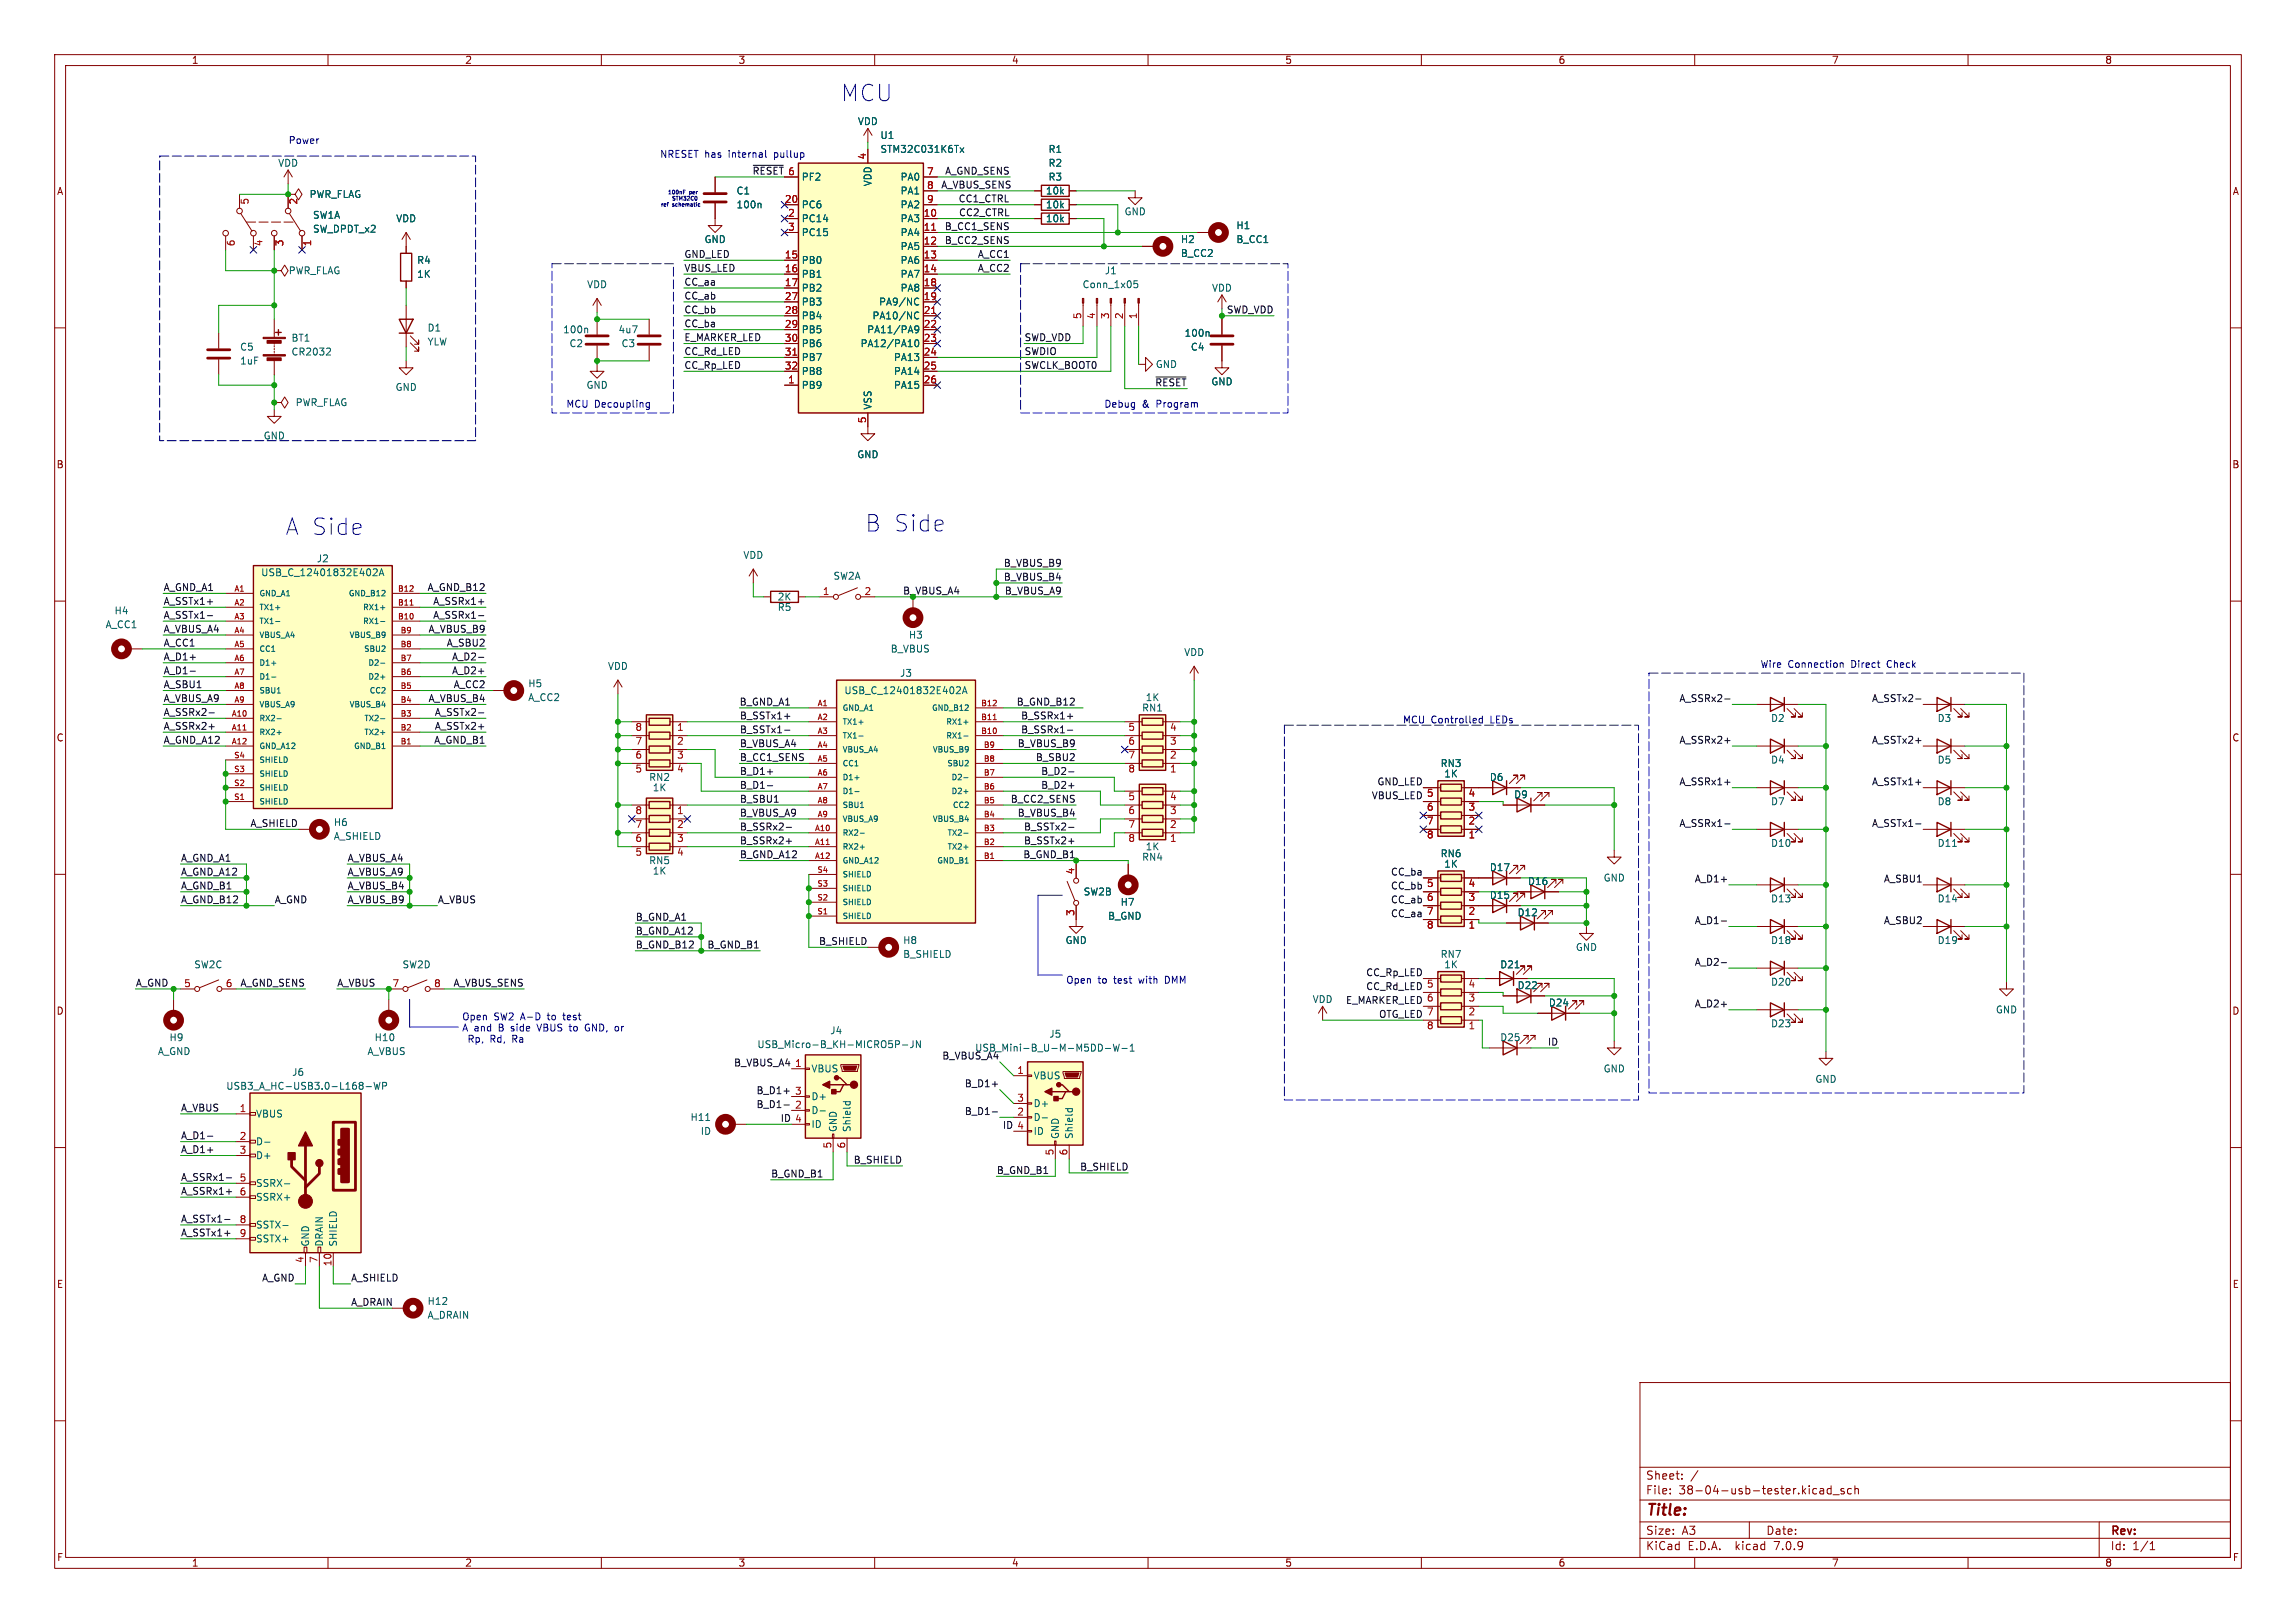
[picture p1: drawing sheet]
<svg xmlns="http://www.w3.org/2000/svg" width="420mm" height="297mm" viewBox="0 0 420 297" stroke-linecap="round" stroke-linejoin="round" font-family="sans-serif">
<defs><g id="words">
<g font-size="4.2" fill="#0000c2">
<text x="153.7" y="18.8">MCU</text>
<text x="52.1" y="98.2">A Side</text>
<text x="158.1" y="97.5">B Side</text>
</g>
<text font-size="2.8" fill="#840000" x="301" y="277.9">Title:</text>
<g font-size="2.1" fill="#840000">
<text x="301" y="273.7">File:</text>
<text x="301" y="271">Sheet:</text>
<text x="307.1" y="273.7">38-04-usb-tester.kicad_sch</text>
<text x="301" y="281.1">Size:</text>
<text x="307.6" y="281.1">A3</text>
<text x="323" y="281.1">Date:</text>
<text x="386" y="281.3">Rev:</text>
<text x="301" y="283.9">KiCad</text>
<text x="308.7" y="283.9">E.D.A.</text>
<text x="317.6" y="283.9">kicad</text>
<text x="324.8" y="283.9">7.0.9</text>
<text x="386" y="283.9">Id:</text>
<text x="390.1" y="283.9">1/1</text>
</g>
<g font-size="1.8" fill="#840000">
<text x="35" y="11.9">1</text>
<text x="85" y="11.9">2</text>
<text x="135" y="11.9">3</text>
<text x="185" y="11.9">4</text>
<text x="235" y="11.9">5</text>
<text x="285" y="11.9">6</text>
<text x="335" y="11.9">7</text>
<text x="385" y="11.9">8</text>
<text x="10.3" y="35.9">A</text>
<text x="137.6" y="32">~{RESET}</text>
<text x="408.3" y="35.9">A</text>
<text x="10.3" y="85.9">B</text>
<text x="408.2" y="85.9">B</text>
<text x="10.3" y="135.9">C</text>
<text x="408.2" y="135.9">C</text>
<text x="10.3" y="185.9">D</text>
<text x="408.2" y="185.9">D</text>
<text x="10.3" y="235.9">E</text>
<text x="408.3" y="235.9">E</text>
<text x="10.3" y="285.9">F</text>
<text x="35" y="286.9">1</text>
<text x="85" y="286.9">2</text>
<text x="135" y="286.9">3</text>
<text x="185" y="286.9">4</text>
<text x="235" y="286.9">5</text>
<text x="285" y="286.9">6</text>
<text x="335" y="286.9">7</text>
<text x="385" y="286.9">8</text>
<text x="408.3" y="285.9">F</text>
</g>
<g font-size="1.8" fill="#006464">
<text x="156.8" y="23.1">VDD</text>
<text x="161" y="25.6">U1</text>
<text x="161" y="28.2">STM32C031K6Tx</text>
<text x="191.7" y="28.2">R1</text>
<text x="50.8" y="30.7">VDD</text>
<text x="134.6" y="35.8">C1</text>
<text x="146.6" y="33.2">PF2</text>
<text x="159.6" y="34.2" transform="rotate(-90 159.6 34.2)">VDD</text>
<text x="164.6" y="33.2">PA0</text>
<text x="164.6" y="35.8">PA1</text>
<text x="191.2" y="35.8">10k</text>
<text x="191.7" y="33.2">R3</text>
<text x="191.7" y="30.7">R2</text>
<text x="56.5" y="36.4">PWR_FLAG</text>
<text x="57.2" y="40.2">SW1A</text>
<text x="72.4" y="40.9">VDD</text>
<text x="134.6" y="38.3">100n</text>
<text x="146.6" y="40.9">PC14</text>
<text x="146.6" y="38.3">PC6</text>
<text x="164.6" y="40.9">PA3</text>
<text x="164.6" y="38.3">PA2</text>
<text x="191.2" y="40.9">10k</text>
<text x="191.2" y="38.3">10k</text>
<text x="205.6" y="39.6">GND</text>
<text x="57.2" y="42.8">SW_DPDT_x2</text>
<text x="128.8" y="44.7">GND</text>
<text x="146.6" y="43.4">PC15</text>
<text x="164.6" y="43.4">PA4</text>
<text x="164.6" y="45.9">PA5</text>
<text x="215.9" y="47.2">B_CC2</text>
<text x="215.9" y="44.7">H2</text>
<text x="226.1" y="44.7">B_CC1</text>
<text x="226.1" y="42.1">H1</text>
<text x="52.7" y="50.4">PWR_FLAG</text>
<text x="76.2" y="48.5">R4</text>
<text x="76.2" y="51">1K</text>
<text x="107.3" y="52.9">VDD</text>
<text x="146.6" y="48.5">PB0</text>
<text x="146.6" y="51">PB1</text>
<text x="146.6" y="53.6">PB2</text>
<text x="164.6" y="48.5">PA6</text>
<text x="164.6" y="51">PA7</text>
<text x="164.6" y="53.6">PA8</text>
<text x="197.9" y="52.9">Conn_1x05</text>
<text x="202" y="50.4">J1</text>
<text x="221.6" y="53.6">VDD</text>
<text x="146.6" y="56.1">PB3</text>
<text x="146.6" y="58.6">PB4</text>
<text x="159.5" y="58.6">PA10/NC</text>
<text x="160.7" y="56.1">PA9/NC</text>
<text x="43.8" y="64.4">C5</text>
<text x="53.2" y="62.7">BT1</text>
<text x="53.2" y="65.3">CR2032</text>
<text x="78.1" y="60.9">D1</text>
<text x="78.1" y="63.4">YLW</text>
<text x="102.9" y="61.2">100n</text>
<text x="104.1" y="63.7">C2</text>
<text x="113" y="61.2">4u7</text>
<text x="113.6" y="63.7">C3</text>
<text x="146.6" y="61.2">PB5</text>
<text x="146.6" y="63.7">PB6</text>
<text x="157.3" y="63.7">PA12/PA10</text>
<text x="158.5" y="61.2">PA11/PA9</text>
<text x="216.6" y="61.8">100n</text>
<text x="217.7" y="64.4">C4</text>
<text x="43.8" y="66.9">1uF</text>
<text x="72.3" y="71.7">GND</text>
<text x="107.2" y="71.3">GND</text>
<text x="146.6" y="71.3">PB9</text>
<text x="146.6" y="66.3">PB7</text>
<text x="146.6" y="68.8">PB8</text>
<text x="163.4" y="66.3">PA13</text>
<text x="163.4" y="68.8">PA14</text>
<text x="163.4" y="71.3">PA15</text>
<text x="211.3" y="67.5">GND</text>
<text x="221.5" y="70.7">GND</text>
<text x="54" y="74.5">PWR_FLAG</text>
<text x="159.6" y="75.1" transform="rotate(-90 159.6 75.1)">VSS</text>
<text x="48.1" y="80.6">GND</text>
<text x="156.7" y="84">GND</text>
<text x="47.7" y="105.6">USB_C_12401832E402A</text>
<text x="57.9" y="103.1">J2</text>
<text x="135.9" y="102.5">VDD</text>
<text x="152.4" y="106.3">SW2A</text>
<text x="20.9" y="112.6">H4</text>
<text x="142.2" y="112">R5</text>
<text x="142.2" y="110.1">2K</text>
<text x="19.2" y="115.2">A_CC1</text>
<text x="162.8" y="119.6">B_VBUS</text>
<text x="166.2" y="117.1">H3</text>
<text x="96.5" y="126">H5</text>
<text x="111.1" y="122.8">VDD</text>
<text x="164.5" y="124.1">J3</text>
<text x="216.5" y="120.2">VDD</text>
<text x="96.5" y="128.5">A_CC2</text>
<text x="154.4" y="127.2">USB_C_12401832E402A</text>
<text x="208.8" y="130.4">RN1</text>
<text x="209.5" y="128.5">1K</text>
<text x="323.9" y="132.3">D2</text>
<text x="354.3" y="132.3">D3</text>
<text x="118.6" y="143.1">RN2</text>
<text x="263.4" y="140.6">RN3</text>
<text x="264.1" y="142.5">1K</text>
<text x="272.4" y="143.1">D6</text>
<text x="323.9" y="139.9">D4</text>
<text x="354.3" y="139.9">D5</text>
<text x="119.3" y="145">1K</text>
<text x="276.9" y="146.3">D9</text>
<text x="323.9" y="147.5">D7</text>
<text x="354.3" y="147.5">D8</text>
<text x="61" y="153.9">A_SHIELD</text>
<text x="61" y="151.4">H6</text>
<text x="209.5" y="155.8">1K</text>
<text x="323.9" y="155.2">D10</text>
<text x="354.3" y="155.2">D11</text>
<text x="118.6" y="158.3">RN5</text>
<text x="119.3" y="160.2">1K</text>
<text x="208.8" y="157.7">RN4</text>
<text x="263.4" y="157.1">RN6</text>
<text x="264.1" y="159">1K</text>
<text x="272.4" y="159.6">D17</text>
<text x="293.2" y="161.5">GND</text>
<text x="198.1" y="164.1">SW2B</text>
<text x="204.9" y="166">H7</text>
<text x="272.4" y="164.7">D15</text>
<text x="277.5" y="167.9">D12</text>
<text x="279.4" y="162.2">D16</text>
<text x="323.9" y="165.3">D13</text>
<text x="354.3" y="165.3">D14</text>
<text x="165.1" y="172.9">H8</text>
<text x="194.8" y="172.9">GND</text>
<text x="202.6" y="168.5">B_GND</text>
<text x="323.9" y="172.9">D18</text>
<text x="354.3" y="172.9">D19</text>
<text x="35.4" y="177.4">SW2C</text>
<text x="73.5" y="177.4">SW2D</text>
<text x="165.1" y="175.5">B_SHIELD</text>
<text x="263.4" y="175.5">RN7</text>
<text x="264.1" y="177.4">1K</text>
<text x="274.3" y="177.4">D21</text>
<text x="288.2" y="174.2">GND</text>
<text x="240" y="183.7">VDD</text>
<text x="277.5" y="181.2">D22</text>
<text x="283.2" y="184.4">D24</text>
<text x="323.9" y="180.6">D20</text>
<text x="365" y="185.6">GND</text>
<text x="30.9" y="190.7">H9</text>
<text x="68.4" y="190.7">H10</text>
<text x="138.4" y="192">USB_Micro-B_KH-MICRO5P-JN</text>
<text x="151.8" y="189.5">J4</text>
<text x="191.8" y="190.1">J5</text>
<text x="274.3" y="190.7">D25</text>
<text x="323.9" y="188.2">D23</text>
<text x="28.8" y="193.3">A_GND</text>
<text x="53.3" y="197.1">J6</text>
<text x="67.1" y="193.3">A_VBUS</text>
<text x="148.3" y="196.4">VBUS</text>
<text x="178.3" y="192.6">USB_Mini-B_U-M-M5DD-W-1</text>
<text x="189" y="197.7">VBUS</text>
<text x="293.2" y="196.4">GND</text>
<text x="41.3" y="199.6">USB3_A_HC-USB3.0-L168-WP</text>
<text x="148.3" y="201.5">D+</text>
<text x="189" y="202.8">D+</text>
<text x="332" y="198.3">GND</text>
<text x="46.7" y="204.7">VBUS</text>
<text x="46.7" y="209.8">D-</text>
<text x="126.2" y="205.3">H11</text>
<text x="128.1" y="207.9">ID</text>
<text x="148.3" y="204.1">D-</text>
<text x="148.3" y="206.6">ID</text>
<text x="153.3" y="207.3" transform="rotate(-90 153.3 207.3)">GND</text>
<text x="155.8" y="207.3" transform="rotate(-90 155.8 207.3)">Shield</text>
<text x="189" y="205.3">D-</text>
<text x="189" y="207.9">ID</text>
<text x="193.9" y="208.5" transform="rotate(-90 193.9 208.5)">GND</text>
<text x="196.4" y="208.5" transform="rotate(-90 196.4 208.5)">Shield</text>
<text x="46.7" y="212.3">D+</text>
<text x="46.7" y="217.4">SSRX-</text>
<text x="46.7" y="219.9">SSRX+</text>
<text x="46.7" y="225">SSTX-</text>
<text x="46.7" y="227.6">SSTX+</text>
<text x="56.7" y="228.2" transform="rotate(-90 56.7 228.2)">GND</text>
<text x="59.3" y="228.2" transform="rotate(-90 59.3 228.2)">DRAIN</text>
<text x="61.8" y="228.2" transform="rotate(-90 61.8 228.2)">SHIELD</text>
<text x="78.1" y="239">H12</text>
<text x="78.1" y="241.5">A_DRAIN</text>
</g>
<g font-size="1.8" fill="#0000c2">
<text x="52.7" y="26.4">Power</text>
<text x="120.6" y="29">NRESET has</text>
<text x="133.4" y="29">internal</text>
<text x="141.9" y="29">pullup</text>
<text x="103.5" y="74.7">MCU Decoupling</text>
<text x="201.9" y="74.7">Debug</text>
<text x="208.9" y="74.7">&amp;</text>
<text x="211.6" y="74.7">Program</text>
<text x="321.9" y="122.3">Wire</text>
<text x="327" y="122.3">Connection</text>
<text x="338.7" y="122.3">Direct</text>
<text x="345.5" y="122.3">Check</text>
<text x="256.5" y="132.5">MCU Controlled</text>
<text x="272.7" y="132.5">LEDs</text>
<text x="194.9" y="180.1">Open</text>
<text x="200.8" y="180.1">to</text>
<text x="203.9" y="180.1">test</text>
<text x="208.6" y="180.1">with</text>
<text x="213.6" y="180.1">DMM</text>
<text x="84.5" y="186.8">Open</text>
<text x="84.5" y="188.8">A and</text>
<text x="85.6" y="190.9">Rp,</text>
<text x="89.8" y="190.9">Rd,</text>
<text x="90.3" y="186.8">SW2 A-D</text>
<text x="91.3" y="188.8">B</text>
<text x="93.8" y="188.8">side</text>
<text x="94" y="190.9">Ra</text>
<text x="98.8" y="188.8">VBUS</text>
<text x="100.5" y="186.8">to</text>
<text x="103.5" y="186.8">test</text>
<text x="104.9" y="188.8">to</text>
<text x="107.9" y="188.8">GND, or</text>
</g>
<g font-size="1.8" fill="#a90000">
<text x="158.5" y="29.3" transform="rotate(-90 158.5 29.3)">4</text>
<text x="144.1" y="32.1">6</text>
<text x="169.5" y="32.1">7</text>
<text x="169.5" y="34.7">8</text>
<text x="45.8" y="37.5" transform="rotate(-90 45.8 37.5)">5</text>
<text x="54.7" y="37.5" transform="rotate(-90 54.7 37.5)">2</text>
<text x="143.5" y="37.2">20</text>
<text x="144.1" y="39.8">2</text>
<text x="168.9" y="39.8">10</text>
<text x="169.5" y="37.2">9</text>
<text x="43.3" y="45.2" transform="rotate(-90 43.3 45.2)">6</text>
<text x="48.3" y="45.2" transform="rotate(-90 48.3 45.2)">4</text>
<text x="52.1" y="45.2" transform="rotate(-90 52.1 45.2)">3</text>
<text x="57.2" y="45.2" transform="rotate(-90 57.2 45.2)">1</text>
<text x="143.5" y="47.4">15</text>
<text x="144.1" y="42.3">3</text>
<text x="168.9" y="42.3">11</text>
<text x="168.9" y="44.8">12</text>
<text x="168.9" y="47.4">13</text>
<text x="143.5" y="49.9">16</text>
<text x="143.5" y="52.5">17</text>
<text x="168.9" y="49.9">14</text>
<text x="168.9" y="52.5">18</text>
<text x="143.5" y="55">27</text>
<text x="143.5" y="57.5">28</text>
<text x="168.9" y="55">19</text>
<text x="168.9" y="57.5">21</text>
<text x="197.9" y="58.5" transform="rotate(-90 197.9 58.5)">5</text>
<text x="200.4" y="58.5" transform="rotate(-90 200.4 58.5)">4</text>
<text x="202.9" y="58.5" transform="rotate(-90 202.9 58.5)">3</text>
<text x="205.5" y="58.5" transform="rotate(-90 205.5 58.5)">2</text>
<text x="208" y="58.5" transform="rotate(-90 208 58.5)">1</text>
<text x="143.5" y="60.1">29</text>
<text x="143.5" y="62.6">30</text>
<text x="143.5" y="65.2">31</text>
<text x="168.9" y="60.1">22</text>
<text x="168.9" y="62.6">23</text>
<text x="168.9" y="65.2">24</text>
<text x="143.5" y="67.7">32</text>
<text x="144.1" y="70.2">1</text>
<text x="168.9" y="67.7">25</text>
<text x="168.9" y="70.2">26</text>
<text x="158.5" y="77.5" transform="rotate(-90 158.5 77.5)">5</text>
<text x="150.4" y="109">1</text>
<text x="158" y="109">2</text>
<text x="116.1" y="136.6">7</text>
<text x="116.1" y="134.1">8</text>
<text x="123.8" y="134.1">1</text>
<text x="123.8" y="136.6">2</text>
<text x="206.3" y="134.1">5</text>
<text x="206.3" y="136.6">6</text>
<text x="213.9" y="136.6">3</text>
<text x="213.9" y="134.1">4</text>
<text x="116.1" y="141.7">5</text>
<text x="116.1" y="139.1">6</text>
<text x="123.8" y="139.1">3</text>
<text x="123.8" y="141.7">4</text>
<text x="206.3" y="139.1">7</text>
<text x="206.3" y="141.7">8</text>
<text x="213.9" y="141.7">1</text>
<text x="213.9" y="139.1">2</text>
<text x="116.1" y="149.3">8</text>
<text x="123.8" y="149.3">1</text>
<text x="206.3" y="146.8">5</text>
<text x="206.3" y="149.3">6</text>
<text x="213.9" y="149.3">3</text>
<text x="213.9" y="146.8">4</text>
<text x="260.9" y="148.7">6</text>
<text x="260.9" y="146.1">5</text>
<text x="268.5" y="148.7">3</text>
<text x="268.5" y="146.1">4</text>
<text x="116.1" y="154.4">6</text>
<text x="116.1" y="151.8">7</text>
<text x="123.8" y="151.8">2</text>
<text x="123.8" y="154.4">3</text>
<text x="206.3" y="151.8">7</text>
<text x="206.3" y="154.4">8</text>
<text x="213.9" y="154.4">1</text>
<text x="213.9" y="151.8">2</text>
<text x="260.9" y="151.2">7</text>
<text x="260.9" y="153.7">8</text>
<text x="268.5" y="153.7">1</text>
<text x="268.5" y="151.2">2</text>
<text x="116.1" y="156.9">5</text>
<text x="123.8" y="156.9">4</text>
<text x="196.6" y="160.1" transform="rotate(-90 196.6 160.1)">4</text>
<text x="196.6" y="167.7" transform="rotate(-90 196.6 167.7)">3</text>
<text x="260.9" y="162.6">5</text>
<text x="260.9" y="165.2">6</text>
<text x="260.9" y="167.7">7</text>
<text x="268.5" y="167.7">2</text>
<text x="268.5" y="165.2">3</text>
<text x="268.5" y="162.6">4</text>
<text x="260.9" y="170.3">8</text>
<text x="268.5" y="170.3">1</text>
<text x="33.6" y="180.7">5</text>
<text x="41.2" y="180.7">6</text>
<text x="71.7" y="180.7">7</text>
<text x="79.3" y="180.7">8</text>
<text x="268.5" y="183.6">3</text>
<text x="268.5" y="181.1">4</text>
<text x="260.9" y="188.7">8</text>
<text x="268.5" y="188.7">1</text>
<text x="268.5" y="186.1">2</text>
<text x="145.3" y="195.3">1</text>
<text x="186" y="196.6">1</text>
<text x="43.7" y="203.6">1</text>
<text x="145.3" y="202.9">2</text>
<text x="145.3" y="200.4">3</text>
<text x="186" y="201.7">3</text>
<text x="43.7" y="208.7">2</text>
<text x="186" y="204.2">2</text>
<text x="43.7" y="211.2">3</text>
<text x="152.1" y="210.3" transform="rotate(-90 152.1 210.3)">5</text>
<text x="154.7" y="210.3" transform="rotate(-90 154.7 210.3)">6</text>
<text x="192.8" y="211.5" transform="rotate(-90 192.8 211.5)">5</text>
<text x="195.3" y="211.5" transform="rotate(-90 195.3 211.5)">6</text>
<text x="43.7" y="216.3">5</text>
<text x="43.7" y="218.8">6</text>
<text x="43.7" y="223.9">8</text>
<text x="43.7" y="226.4">9</text>
<text x="55.6" y="231.2" transform="rotate(-90 55.6 231.2)">4</text>
<text x="58.2" y="231.2" transform="rotate(-90 58.2 231.2)">7</text>
<text x="60.7" y="231.8" transform="rotate(-90 60.7 231.8)">10</text>
</g>
<g font-size="1.8" fill="#0f0f0f">
<text x="172.1" y="34.6">A_VBUS_SENS</text>
<text x="172.8" y="32">A_GND_SENS</text>
<text x="175.3" y="37.1">CC1_CTRL</text>
<text x="175.3" y="39.7">CC2_CTRL</text>
<text x="125.1" y="47.3">GND_LED</text>
<text x="172.7" y="44.7">B_CC2_SENS</text>
<text x="172.7" y="42.2">B_CC1_SENS</text>
<text x="178.8" y="47.3">A_CC1</text>
<text x="125.1" y="52.4">CC_aa</text>
<text x="125.1" y="49.8">VBUS_LED</text>
<text x="178.8" y="49.8">A_CC2</text>
<text x="125.1" y="57.4">CC_bb</text>
<text x="125.1" y="60">CC_ba</text>
<text x="125.1" y="54.9">CC_ab</text>
<text x="224.3" y="57.4">SWD_VDD</text>
<text x="125.1" y="65.1">CC_Rd_LED</text>
<text x="125.1" y="62.5">E_MARKER_LED</text>
<text x="187.3" y="62.5">SWD_VDD</text>
<text x="187.3" y="65.1">SWDIO</text>
<text x="125.1" y="67.6">CC_Rp_LED</text>
<text x="187.3" y="67.6">SWCLK_BOOT0</text>
<text x="211.2" y="70.8">~{RESET}</text>
<text x="183.5" y="106.3">B_VBUS_B4</text>
<text x="183.5" y="103.8">B_VBUS_B9</text>
<text x="29.8" y="110.8">A_SSTx1+</text>
<text x="29.8" y="113.3">A_SSTx1-</text>
<text x="29.8" y="108.2">A_GND_A1</text>
<text x="78.1" y="108.2">A_GND_B12</text>
<text x="79.1" y="113.3">A_SSRx1-</text>
<text x="79.1" y="110.8">A_SSRx1+</text>
<text x="183.7" y="108.9">B_VBUS_A9</text>
<text x="29.8" y="118.4">A_CC1</text>
<text x="29.8" y="115.9">A_VBUS_A4</text>
<text x="78.3" y="115.9">A_VBUS_B9</text>
<text x="81.6" y="118.4">A_SBU2</text>
<text x="29.8" y="120.9">A_D1+</text>
<text x="29.8" y="123.5">A_D1-</text>
<text x="82.6" y="120.9">A_D2-</text>
<text x="82.6" y="123.5">A_D2+</text>
<text x="29.8" y="131.1">A_SSRx2-</text>
<text x="29.8" y="126">A_SBU1</text>
<text x="29.8" y="128.6">A_VBUS_A9</text>
<text x="78.3" y="128.6">A_VBUS_B4</text>
<text x="79.4" y="131.1">A_SSTx2-</text>
<text x="82.9" y="126">A_CC2</text>
<text x="135.2" y="129.2">B_GND_A1</text>
<text x="135.3" y="131.7">B_SSTx1+</text>
<text x="185.9" y="129.2">B_GND_B12</text>
<text x="186.7" y="131.7">B_SSRx1+</text>
<text x="307.1" y="128.6">A_SSRx2-</text>
<text x="342.3" y="128.6">A_SSTx2-</text>
<text x="29.8" y="133.6">A_SSRx2+</text>
<text x="29.8" y="136.2">A_GND_A12</text>
<text x="79.3" y="136.2">A_GND_B1</text>
<text x="79.4" y="133.6">A_SSTx2+</text>
<text x="135.3" y="136.8">B_VBUS_A4</text>
<text x="135.3" y="134.3">B_SSTx1-</text>
<text x="186.1" y="136.8">B_VBUS_B9</text>
<text x="186.7" y="134.3">B_SSRx1-</text>
<text x="307.1" y="136.2">A_SSRx2+</text>
<text x="342.3" y="136.2">A_SSTx2+</text>
<text x="135.3" y="141.9">B_D1+</text>
<text x="135.3" y="139.4">B_CC1_SENS</text>
<text x="189.4" y="139.4">B_SBU2</text>
<text x="190.4" y="141.9">B_D2-</text>
<text x="251.9" y="143.8">GND_LED</text>
<text x="307.1" y="143.8">A_SSRx1+</text>
<text x="342.3" y="143.8">A_SSTx1+</text>
<text x="135.3" y="149.5">B_VBUS_A9</text>
<text x="135.3" y="144.4">B_D1-</text>
<text x="135.3" y="147">B_SBU1</text>
<text x="184.8" y="147">B_CC2_SENS</text>
<text x="186.1" y="149.5">B_VBUS_B4</text>
<text x="190.4" y="144.4">B_D2+</text>
<text x="250.8" y="146.3">VBUS_LED 5</text>
<text x="45.7" y="151.4">A_SHIELD</text>
<text x="135.3" y="152.1">B_SSRx2-</text>
<text x="135.3" y="154.6">B_SSRx2+</text>
<text x="187.2" y="152.1">B_SSTx2-</text>
<text x="187.2" y="154.6">B_SSTx2+</text>
<text x="307.1" y="151.4">A_SSRx1-</text>
<text x="342.3" y="151.4">A_SSTx1-</text>
<text x="33" y="160.3">A_GND_A12</text>
<text x="33" y="157.8">A_GND_A1</text>
<text x="63.5" y="157.8">A_VBUS_A4</text>
<text x="63.5" y="160.3">A_VBUS_A9</text>
<text x="135.3" y="157.1">B_GND_A12</text>
<text x="187.1" y="157.1">B_GND_B1</text>
<text x="254.3" y="160.3">CC_ba</text>
<text x="309.9" y="161.6">A_D1+</text>
<text x="344.5" y="161.6">A_SBU1</text>
<text x="33" y="165.4">A_GND_B12</text>
<text x="33" y="162.8">A_GND_B1</text>
<text x="50.2" y="165.4">A_GND</text>
<text x="63.5" y="162.8">A_VBUS_B4</text>
<text x="63.5" y="165.4">A_VBUS_B9</text>
<text x="80" y="165.4">A_VBUS</text>
<text x="254.3" y="162.8">CC_bb 5</text>
<text x="254.3" y="165.4">CC_ab 6</text>
<text x="254.3" y="167.9">CC_aa 7</text>
<text x="116.2" y="171.1">B_GND_A12</text>
<text x="116.2" y="173.6">B_GND_B12</text>
<text x="116.2" y="168.6">B_GND_A1</text>
<text x="129.3" y="173.6">B_GND_B1</text>
<text x="149.7" y="173">B_SHIELD</text>
<text x="309.9" y="169.2">A_D1-</text>
<text x="344.5" y="169.2">A_SBU2</text>
<text x="249.8" y="178.7">CC_Rp_LED</text>
<text x="309.9" y="176.8">A_D2-</text>
<text x="24.8" y="180.6">A_GND</text>
<text x="43.9" y="180.6">A_GND_SENS</text>
<text x="61.6" y="180.6">A_VBUS</text>
<text x="82.9" y="180.6">A_VBUS_SENS</text>
<text x="246.1" y="183.8">E_MARKER_LED 6</text>
<text x="249.8" y="181.3">CC_Rd_LED 5</text>
<text x="309.9" y="184.4">A_D2+</text>
<text x="252.2" y="186.3">OTG_LED 7</text>
<text x="283" y="191.4">ID</text>
<text x="134.2" y="195.2">B_VBUS_A4</text>
<text x="172.3" y="194">B_VBUS_A4</text>
<text x="33" y="203.5">A_VBUS</text>
<text x="138.3" y="200.3">B_D1+</text>
<text x="138.3" y="202.9">B_D1-</text>
<text x="176.4" y="199">B_D1+</text>
<text x="33" y="208.6">A_D1-</text>
<text x="142.7" y="205.4">ID 4</text>
<text x="176.4" y="204.1">B_D1-</text>
<text x="183.3" y="206.7">ID 4</text>
<text x="33" y="211.1">A_D1+</text>
<text x="141" y="215.6">B_GND_B1</text>
<text x="156.1" y="213">B_SHIELD</text>
<text x="182.2" y="214.9">B_GND_B1</text>
<text x="197.5" y="214.3">B_SHIELD</text>
<text x="33" y="218.7">A_SSRx1+</text>
<text x="33" y="216.2">A_SSRx1-</text>
<text x="33" y="223.8">A_SSTx1-</text>
<text x="33" y="226.3">A_SSTx1+</text>
<text x="47.8" y="234.6">A_GND</text>
<text x="64.1" y="234.6">A_SHIELD</text>
<text x="64.1" y="239">A_DRAIN</text>
</g>
<text font-size="1.8" fill="#009600" x="165.1" y="108.9">B_VBUS_A4</text>
<g font-size="1.4" fill="#a90000">
<text x="42.8" y="110.9">A2</text>
<text x="42.8" y="113.4">A3</text>
<text x="42.8" y="108.3">A1</text>
<text x="72.7" y="113.4">B10</text>
<text x="72.7" y="110.9">B11</text>
<text x="72.7" y="108.3">B12</text>
<text x="42.8" y="118.5">A5</text>
<text x="42.8" y="116">A4</text>
<text x="73.2" y="118.5">B8</text>
<text x="73.2" y="116">B9</text>
<text x="42.8" y="121">A6</text>
<text x="42.8" y="123.6">A7</text>
<text x="73.2" y="123.6">B6</text>
<text x="73.2" y="121">B7</text>
<text x="42.3" y="131.2">A10</text>
<text x="42.8" y="126.1">A8</text>
<text x="42.8" y="128.7">A9</text>
<text x="73.2" y="131.2">B3</text>
<text x="73.2" y="126.1">B5</text>
<text x="73.2" y="128.7">B4</text>
<text x="149.4" y="131.8">A2</text>
<text x="149.4" y="129.3">A1</text>
<text x="179.4" y="131.8">B11</text>
<text x="179.4" y="129.3">B12</text>
<text x="42.3" y="133.7">A11</text>
<text x="42.3" y="136.3">A12</text>
<text x="73.2" y="133.7">B2</text>
<text x="73.2" y="136.3">B1</text>
<text x="149.4" y="134.4">A3</text>
<text x="149.4" y="136.9">A4</text>
<text x="179.4" y="134.4">B10</text>
<text x="179.9" y="136.9">B9</text>
<text x="42.7" y="143.9">S2</text>
<text x="42.7" y="141.4">S3</text>
<text x="42.7" y="138.8">S4</text>
<text x="149.4" y="139.4">A5</text>
<text x="149.4" y="142">A6</text>
<text x="179.9" y="142">B7</text>
<text x="179.9" y="139.4">B8</text>
<text x="42.7" y="146.4">S1</text>
<text x="149.4" y="144.5">A7</text>
<text x="149.4" y="147.1">A8</text>
<text x="149.4" y="149.6">A9</text>
<text x="179.9" y="147.1">B5</text>
<text x="179.9" y="144.5">B6</text>
<text x="179.9" y="149.6">B4</text>
<text x="149" y="152.1">A10</text>
<text x="149" y="154.7">A11</text>
<text x="179.9" y="154.7">B2</text>
<text x="179.9" y="152.1">B3</text>
<text x="149" y="157.2">A12</text>
<text x="149.4" y="159.8">S4</text>
<text x="179.9" y="157.2">B1</text>
<text x="149.4" y="167.4">S1</text>
<text x="149.4" y="164.8">S2</text>
<text x="149.4" y="162.3">S3</text>
</g>
<g font-size="1.4" fill="#006464">
<text x="47.4" y="111.9">TX1+</text>
<text x="47.4" y="109.3">GND_A1</text>
<text x="63.7" y="109.3">GND_B12</text>
<text x="66.3" y="111.9">RX1+</text>
<text x="47.4" y="114.4">TX1-</text>
<text x="47.4" y="119.5">CC1</text>
<text x="47.4" y="116.9">VBUS_A4</text>
<text x="63.8" y="116.9">VBUS_B9</text>
<text x="66.3" y="114.4">RX1-</text>
<text x="66.5" y="119.5">SBU2</text>
<text x="47.4" y="122">D1+</text>
<text x="47.4" y="124.6">D1-</text>
<text x="67.2" y="124.6">D2+</text>
<text x="67.2" y="122">D2-</text>
<text x="47.4" y="127.1">SBU1</text>
<text x="47.4" y="129.6">VBUS_A9</text>
<text x="63.8" y="129.6">VBUS_B4</text>
<text x="67.5" y="127.1">CC2</text>
<text x="154.1" y="130.3">GND_A1</text>
<text x="170.3" y="130.3">GND_B12</text>
<text x="47.4" y="132.2">RX2-</text>
<text x="47.4" y="134.7">RX2+</text>
<text x="47.4" y="137.3">GND_A12</text>
<text x="64.6" y="137.3">GND_B1</text>
<text x="66.5" y="134.7">TX2+</text>
<text x="66.5" y="132.2">TX2-</text>
<text x="154.1" y="132.8">TX1+</text>
<text x="154.1" y="135.4">TX1-</text>
<text x="154.1" y="137.9">VBUS_A4</text>
<text x="170.5" y="137.9">VBUS_B9</text>
<text x="173" y="135.4">RX1-</text>
<text x="173" y="132.8">RX1+</text>
<text x="47.4" y="142.3">SHIELD</text>
<text x="47.4" y="139.8">SHIELD</text>
<text x="154.1" y="140.4">CC1</text>
<text x="154.1" y="143">D1+</text>
<text x="173.1" y="140.4">SBU2</text>
<text x="173.9" y="143">D2-</text>
<text x="47.4" y="147.4">SHIELD</text>
<text x="47.4" y="144.9">SHIELD</text>
<text x="154.1" y="145.5">D1-</text>
<text x="154.1" y="148.1">SBU1</text>
<text x="173.9" y="145.5">D2+</text>
<text x="174.2" y="148.1">CC2</text>
<text x="154.1" y="153.1">RX2-</text>
<text x="154.1" y="155.7">RX2+</text>
<text x="154.1" y="150.6">VBUS_A9</text>
<text x="170.5" y="150.6">VBUS_B4</text>
<text x="173.2" y="155.7">TX2+</text>
<text x="173.2" y="153.1">TX2-</text>
<text x="154.1" y="160.8">SHIELD</text>
<text x="154.1" y="158.2">GND_A12</text>
<text x="171.3" y="158.2">GND_B1</text>
<text x="154.1" y="165.8">SHIELD</text>
<text x="154.1" y="163.3">SHIELD</text>
<text x="154.1" y="168.4">SHIELD</text>
</g>
<g font-size="1" fill="#0000c2">
<text x="122" y="35.6">100nF</text>
<text x="126.1" y="35.6">per</text>
<text x="120.7" y="37.9">ref</text>
<text x="122.7" y="36.7">STM32C0</text>
<text x="123" y="37.9">schematic</text>
</g>
</g></defs>
<g fill="none" stroke="#840000" stroke-width=".18">
<path d="M10 10h400v277h-400zM12 12h396v273h-396zM60 10v2M110 10v2M160 10v2M210 10v2M260 10v2M310 10v2M360 10v2M43.8 35.6v2.5M44.1 39.1l2 3.2M52.7 35.6h1.3l.6-1.1 .6 1.1-.6 1-.6-1"/>
<path d="M52.7 35.6h.1M52.7 31.1v2.6M52.7 35.6v2.5M52.7 31.1l-.8 1.3M52.7 31.1l.8 1.3M53 39.1l2 3.2M130.8 37.2v4.1h1.3l-1.3 1.2-1.3-1.2h1.3M130.8 32.4v2.8M143.5 37.5h2.5M158.7 23.5l-.7 1.3M158.7 23.5v2.5M158.7 27.3v2.5"/>
<path d="M158.7 23.5l.8 1.3M168.9 37.5h2.5M168.9 32.4h2.5M168.9 34.9h2.5M189.2 37.5h1.3M189.2 34.9h1.3M195.6 37.5h1.2M195.6 34.9h1.2M207.6 34.9v1.3h1.3l-1.3 1.3-1.2-1.3h1.2M10 60h2M41.3 43.2v2.5M46.4 43.2v2.5"/>
<path d="M50.2 49.5h1.2l.7-1 .6 1-.6 1-.7-1M50.2 49.5h.1M50.2 43.2v2.5M50.2 58.4v3.3M55.2 43.2v2.5M74.3 42.5l-.8 1.3M74.3 42.5v3.9M74.3 51.4v1.3M74.3 55.9v7.6M74.3 42.5l.8 1.3M109.2 54.6l-.7 1.3M109.2 54.6v2.6"/>
<path d="M109.2 58.4v2.8M109.2 54.6l.8 1.3M118.7 58.4v2.8M143.5 40h2.5M143.5 42.5h2.5M143.5 47.6h2.5M143.5 50.2h2.5M143.5 52.7h2.5M143.5 55.2h2.5M143.5 57.8h2.5M168.9 40h2.5M168.9 42.5h2.5"/>
<path d="M168.9 45.1h2.5M168.9 47.6h2.5M168.9 50.2h2.5M168.9 52.7h2.5M168.9 55.2h2.5M168.9 57.8h2.5M189.2 40h1.3M195.6 40h1.2M198.1 55.5v4.2M200.7 55.5v4.2M203.2 55.5v4.2M205.7 55.5v4.2"/>
<path d="M208.3 55.5v4.2M208.9 45.1h2.6M219.1 42.5h2.5M223.5 54l-.7 1.2M223.5 54v2.5M223.5 58.4v2.8M223.5 54l.8 1.2M408 60h2M40 61v2.8M40 65.8v2.8M50.2 74.9v1.3h1.2l-1.2 1.3-1.3-1.3h1.3M50.2 73.7h1.2l.7-1.1 .6 1.1-.6 1-.7-1"/>
<path d="M50.2 73.7h.1M50.2 62.7v.3M50.2 63.2v.3M50.2 63.8v.2M50.2 64.3v.2M50.2 64.8v.2M50.2 66v2.6M74.3 66v1.3h1.3l-1.3 1.3-1.3-1.3h1.3M75.1 62.7l1.5 1.6v-.8v.8h-.8M75.1 61.5l1.5 1.5v-.8v.8h-.8M109.2 66.7v1.2h1.3l-1.3 1.3-1.3-1.3h1.3M109.2 63.2v2.8"/>
<path d="M118.7 63.2v2.8M143.5 70.5h2.5M143.5 60.3h2.5M143.5 62.9h2.5M143.5 65.4h2.5M143.5 67.9h2.5M158.7 75.6v3.8h1.3l-1.3 1.2-1.2-1.2h1.2M168.9 70.5h2.5M168.9 60.3h2.5M168.9 62.9h2.5M168.9 65.4h2.5M168.9 67.9h2.5"/>
<path d="M208.3 66.7h1.2v-1.3l1.3 1.3-1.3 1.2v-1.2M223.5 63.2v4.1h1.3l-1.3 1.3-1.3-1.3h1.3M10 110h2M23.5 118.7h2.5M41.3 111.1h5.1M41.3 113.7h5.1M41.3 118.7h5.1M41.3 108.6h5.1M41.3 116.2h5.1M71.8 111.1h5M71.8 113.7h5M71.8 118.7h5"/>
<path d="M71.8 108.6h5M71.8 116.2h5M137.8 104.1l-.8 1.3M137.8 104.1v2.6M137.8 104.1l.8 1.3M139.7 109.2h1.3M146 109.2h1.3M149.9 109.2h2.5M156.8 107.6l-3.4 1.4M157.5 109.2h2.5M167 109.2v2.6M408 110h2"/>
<path d="M41.3 131.4h5.1M41.3 134h5.1M41.3 121.3h5.1M41.3 123.8h5.1M41.3 126.4h5.1M41.3 139.1h5.1M41.3 136.5h5.1M41.3 128.9h5.1M71.8 131.4h5M71.8 134h5M71.8 121.3h5M71.8 123.8h5"/>
<path d="M71.8 126.4h5M71.8 136.5h5M71.8 128.9h5M90.2 126.4h2.5M113 124.5l-.7 1.2M113 124.5v2.5M113 124.5l.8 1.2M115.6 139.7h3.1M115.6 137.2h3.1M115.6 134.6h3.1M115.6 132.1h3.1M122.6 139.7h3.1"/>
<path d="M122.6 137.2h3.1M122.6 134.6h3.1M122.6 132.1h3.1M148 139.7h5M148 137.2h5M148 134.6h5M148 132.1h5M148 129.5h5M178.4 139.7h5.1M178.4 137.2h5.1M178.4 134.6h5.1M178.4 132.1h5.1"/>
<path d="M178.4 129.5h5.1M205.7 139.7h3.2M205.7 137.2h3.2M205.7 134.6h3.2M205.7 132.1h3.2M212.7 139.7h3.2M212.7 137.2h3.2M212.7 134.6h3.2M212.7 132.1h3.2M218.4 121.9l-.7 1.3M218.4 121.9v2.6M218.4 121.9l.8 1.3"/>
<path d="M321.3 136.5h7.6M321.3 128.9h7.6M326.9 129.7l1.5 1.5h-.7h.7v-.8M326.9 137.3l1.5 1.5h-.7h.7v-.8M328.2 129.7l1.5 1.5h-.8h.8v-.8M328.2 137.3l1.5 1.5h-.8h.8v-.8M351.8 136.5h7.6M351.8 128.9h7.6M357.4 137.3l1.5 1.5h-.8h.8v-.8M357.4 129.7l1.5 1.5h-.8h.8v-.8M358.6 137.3l1.6 1.5h-.8h.8v-.8M358.6 129.7l1.6 1.5h-.8h.8v-.8"/>
<path d="M10 160h2M41.3 146.7h5.1M41.3 144.1h5.1M41.3 141.6h5.1M54.6 151.8h2.5M115.6 152.4h3.1M115.6 154.9h3.1M115.6 147.3h3.1M115.6 149.9h3.1M122.6 152.4h3.1M122.6 154.9h3.1M122.6 147.3h3.1"/>
<path d="M122.6 149.9h3.1M148 152.4h5M148 154.9h5M148 142.2h5M148 144.8h5M148 147.3h5M148 157.5h5M148 149.9h5M178.4 152.4h5.1M178.4 154.9h5.1M178.4 142.2h5.1M178.4 144.8h5.1"/>
<path d="M178.4 147.3h5.1M178.4 157.5h5.1M178.4 149.9h5.1M196.8 158.1v2.6M205.7 152.4h3.2M205.7 144.8h3.2M205.7 147.3h3.2M205.7 149.9h3.2M206.4 158.1v2.6M212.7 152.4h3.2M212.7 144.8h3.2M212.7 147.3h3.2"/>
<path d="M212.7 149.9h3.2M260.3 146.7h3.2M260.3 144.1h3.2M260.3 151.8h3.2M260.3 149.2h3.2M267.3 146.7h3.2M267.3 144.1h10.8M267.3 151.8h3.2M267.3 149.2h3.2M275 147.3h7.6M277.6 159.1v-.7h-.7h.7l-1.5 1.5M277.6 142.6v-.7h-.7h.7l-1.5 1.5"/>
<path d="M278.9 159.1v-.7h-.8h.8l-1.5 1.5M278.9 142.6v-.7h-.8h.8l-1.5 1.5M282.1 145.8v-.8h-.8h.8l-1.6 1.6M283.3 145.8v-.8h-.7h.7l-1.5 1.6M295.3 155.6v1.2h1.2l-1.2 1.3-1.3-1.3h1.3M321.3 144.1h7.6M321.3 151.8h7.6M326.9 144.9l1.5 1.5h-.7h.7v-.7M326.9 152.5l1.5 1.6h-.7h.7v-.8M328.2 144.9l1.5 1.5h-.8h.8v-.7M328.2 152.5l1.5 1.6h-.8h.8v-.8M351.8 144.1h7.6"/>
<path d="M351.8 151.8h7.6M357.4 144.9l1.5 1.5h-.8h.8v-.7M357.4 152.5l1.5 1.6h-.8h.8v-.8M358.6 144.9l1.6 1.5h-.8h.8v-.7M358.6 152.5l1.6 1.6h-.8h.8v-.8M408 160h2M40 179.3l-3.4 1.4M78.1 179.3l-3.4 1.4M148 160h5M148 167.6h5M148 165.1h5M148 162.6h5"/>
<path d="M158.7 173.4h2.6M195.2 161.3l1.4 3.4M196.8 165.7v3.8h1.3l-1.3 1.3-1.2-1.3h1.2M260.3 168.3h3.2M260.3 165.7h3.2M260.3 163.2h3.2M260.3 160.7h3.2M260.3 179.1h3.2M267.3 168.3h3.2M267.3 165.7h10.8M267.3 163.2h3.2M267.3 160.7h10.8"/>
<path d="M267.3 179.1h3.2M271.8 179.1h7.6M275.6 168.9h7.6M277.5 163.2h7.6M277.6 164.2v-.8h-.7h.7l-1.5 1.6M278.9 164.2v-.8h-.8h.8l-1.5 1.6M278.9 177.5v-.7h-.8h.8l-1.5 1.5M280.2 177.5v-.7h-.8h.8l-1.6 1.5M282.7 167.4v-.8h-.8h.8l-1.5 1.5M284 167.4v-.8h-.8h.8l-1.6 1.5M284.6 161.7v-.8h-.8h.8l-1.5 1.5M285.9 161.7v-.8h-.8h.8l-1.5 1.5"/>
<path d="M290.2 169.5v1.3h1.3l-1.3 1.3-1.3-1.3h1.3M321.3 177.2h7.6M321.3 169.5h7.6M321.3 161.9h7.6M326.9 177.9l1.5 1.6h-.7h.7v-.8M326.9 170.3l1.5 1.5h-.7h.7v-.7M326.9 162.7l1.5 1.5h-.7h.7v-.8M328.2 177.9l1.5 1.6h-.8h.8v-.8M328.2 170.3l1.5 1.5h-.8h.8v-.7M328.2 162.7l1.5 1.5h-.8h.8v-.8M351.8 169.5h7.6M351.8 161.9h7.6"/>
<path d="M357.4 162.7l1.5 1.5h-.8h.8v-.8M357.4 170.3l1.5 1.5h-.8h.8v-.7M358.6 162.7l1.6 1.5h-.8h.8v-.8M358.6 170.3l1.6 1.5h-.8h.8v-.7M367 179.7v1.3h1.3l-1.3 1.2-1.2-1.2h1.2M31.7 182.9v2.5M33 181h2.6M40.6 181h2.6M71.1 182.9v2.5M71.1 181h2.6M78.7 181h2.6M144.8 195.6h2.5"/>
<path d="M147.3 195.5h.8v.2h-.8zM153.8 194.8h3.3v.3l-.3 1h-2.7zM185.4 196.9h2.6M188 196.7h.7v.3h-.7zM194.4 196.1h3.3v.2l-.2 1.1h-2.8zM241.9 184.2l-.7 1.2M241.9 184.2v2.5M241.9 184.2l.8 1.2M260.3 186.7h3.2M260.3 184.2h3.2M260.3 181.6h3.2M267.3 186.7h3.2"/>
<path d="M267.3 184.2h3.2M267.3 181.6h3.2M272.4 191.8h7.6M275 182.2h7.6M279.5 190.2v-.7h-.7h.7l-1.5 1.5M280.8 190.2v-.7h-.8h.8l-1.5 1.5M281.3 185.4h7.6M282.1 180.7v-.7h-.8h.8l-1.6 1.5M283.3 180.7v-.7h-.7h.7l-1.5 1.5M288.4 183.9v-.8h-.7h.7l-1.5 1.6M289.7 183.9v-.8h-.8h.8l-1.5 1.6M295.3 190.5v1.3h1.2l-1.2 1.2-1.3-1.2h1.3"/>
<path d="M321.3 184.8h7.6M326.9 185.5l1.5 1.6h-.7h.7v-.8M328.2 185.5l1.5 1.6h-.8h.8v-.8M334 192.4v1.3h1.3l-1.3 1.2-1.3-1.2h1.3M10 210h2M43.2 203.8h2.5M43.2 208.9h2.5M43.2 211.5h2.5M43.2 216.5h2.5M43.2 219.1h2.5M45.7 218.8h1v.5h-1zM45.7 216.3h1v.5h-1z"/>
<path d="M45.7 211.2h1v.5h-1zM45.7 208.7h1v.5h-1zM45.7 203.6h1v.5h-1zM134 205.7h2.5M144.8 203.2h2.5M144.8 200.7h2.5M144.8 205.7h2.5M147.3 205.6h.8v.3h-.8zM147.3 203.1h.8v.2h-.8zM147.3 200.5h.8v.3h-.8zM152.3 207.5h.2v.8h-.2zM152.4 208.3v2.5"/>
<path d="M154.9 208.3v2.5M185.4 204.5h2.6M185.4 201.9h2.6M185.4 207h2.6M188 206.9h.7v.2h-.7zM188 204.3h.7v.3h-.7zM188 201.8h.7v.3h-.7zM192.9 208.8h.3v.8h-.3zM193 209.6v2.5M195.6 209.6v2.5M408 210h2M43.2 224.2h2.5"/>
<path d="M43.2 226.7h2.5M45.7 226.4h1v.5h-1zM45.7 223.9h1v.5h-1zM55.6 228.2h.5v1h-.5zM55.9 229.2v2.6M58.2 228.2h.5v1h-.5zM58.4 229.2v2.6M61 229.2v2.6M71.8 239.4h2.5M10 260h2M300 253h108v32h-108zM408 260h2"/>
<path d="M300 278.5h108M300 274.5h108M300 268.5h108M305.5 273.2v.2M305.5 272.5v.1M307.7 270.5v.2M307.7 269.8v.1M310.6 269.1l-1.3 1.9M320 278.5v3M332.9 272.5h.6l.1 .9M333.6 272.7l-.5 .1a.29 .29 0 0 0-.2 .3 .29 .29 0 0 0 .2 .3l.5-.1M334.9 272.5l-.4-.1-.3 .3v.4l.2 .2h.5"/>
<path d="M334.9 271.9v1.5M335.3 273.5h1.1M337.3 272.5l-.4-.1-.2 .2 .1 .2 .5 .2v.3h-.6M338.7 272.5l-.5-.1-.3 .3v.4l.2 .2h.6M339.3 272.5l.2-.1 .4 .1v.9M339.3 271.9v1.5M384 278.5v6.5M60 285v2M110 285v2M160 285v2M210 285v2M260 285v2"/>
<path d="M300 281.5h108M310 285v2M360 285v2M393.3 283.6h.9M393.3 282.5l.4-.4v1.5"/>
<circle cx="43.8" cy="38.6" r=".51"/>
<circle cx="52.7" cy="38.6" r=".51"/>
<circle cx="41.3" cy="42.7" r=".51"/>
<circle cx="46.4" cy="42.7" r=".51"/>
<circle cx="50.2" cy="42.7" r=".51"/>
<circle cx="55.2" cy="42.7" r=".51"/>
<circle cx="152.9" cy="109.2" r=".46"/>
<circle cx="157" cy="109.2" r=".46"/>
<circle cx="196.8" cy="165.2" r=".46"/>
<circle cx="196.8" cy="161.2" r=".46"/>
<circle cx="36.1" cy="181" r=".46"/>
<circle cx="40.1" cy="181" r=".46"/>
<circle cx="74.2" cy="181" r=".46"/>
<circle cx="78.2" cy="181" r=".46"/>
</g>
<g fill="#ffffc2" stroke="#ffffc2" stroke-width=".18">
<path d="M46.4 103.5h25.4v44.5h-25.4z"/>
<path d="M146 29.8h22.9v45.8h-22.9z"/>
<path d="M208.4 130.8h4.8v10.2h-4.8z"/>
<path d="M118.2 130.8h4.9v10.2h-4.9z"/>
<path d="M263 159.4h4.8v10.1h-4.8z"/>
<path d="M263 177.8h4.8v10.2h-4.8z"/>
<path d="M153 124.5h25.4v44.4h-25.4z"/>
<path d="M263 142.9h4.8v10.1h-4.8z"/>
<path d="M118.2 146.1h4.9v10.1h-4.9z"/>
<path d="M188 194.3h10.1v15.3h-10.1z"/>
<path d="M208.4 143.5h4.8v10.2h-4.8z"/>
<path d="M147.3 193h10.2v15.3h-10.2z"/>
<path d="M45.7 200h20.3v29.2h-20.3z"/>
</g>
<g fill="none" stroke="#840000" stroke-width=".25">
<path d="M146 29.8h22.9v45.8h-22.9zM190.5 39h5.1v2h-5.1zM190.5 36.4h5.1v2.1h-5.1zM190.5 33.9h5.1v2h-5.1zM73 58.4h2.6l-1.3 2.6zM73.3 46.4h2v5h-2zM50.4 60.8h1M50.9 60.3v1M73 61h2.6M46.4 103.5h25.4v44.5h-25.4zM141 108.2h5v2h-5zM118.2 130.8h4.9v10.2h-4.9z"/>
<path d="M118.7 131.4h3.9v1.3h-3.9zM118.7 134h3.9v1.3h-3.9zM118.7 136.5h3.9v1.3h-3.9zM118.7 139.1h3.9v1.2h-3.9zM153 124.5h25.4v44.4h-25.4zM208.4 130.8h4.8v10.2h-4.8zM208.9 139.1h3.8v1.2h-3.8zM208.9 136.5h3.8v1.3h-3.8zM208.9 134h3.8v1.3h-3.8zM208.9 131.4h3.8v1.3h-3.8zM323.8 127.6l2.6 1.3-2.6 1.3zM323.8 135.3l2.6 1.2-2.6 1.3z"/>
<path d="M326.4 127.6v2.6M326.4 135.3v2.5M354.3 135.3l2.6 1.2-2.6 1.3zM354.3 127.6l2.6 1.3-2.6 1.3zM356.9 127.6v2.6M356.9 135.3v2.5M118.2 146.1h4.9v10.1h-4.9zM118.7 146.7h3.9v1.3h-3.9zM118.7 149.2h3.9v1.3h-3.9zM118.7 151.8h3.9v1.2h-3.9zM118.7 154.3h3.9v1.3h-3.9zM208.4 143.5h4.8v10.2h-4.8z"/>
<path d="M208.9 151.8h3.8v1.2h-3.8zM208.9 149.2h3.8v1.3h-3.8zM208.9 146.7h3.8v1.3h-3.8zM208.9 144.1h3.8v1.3h-3.8zM263 159.4h4.8v10.1h-4.8zM263 142.9h4.8v10.1h-4.8zM263.5 151.1h3.8v1.3h-3.8zM263.5 148.6h3.8v1.3h-3.8zM263.5 146.1h3.8v1.2h-3.8zM263.5 143.5h3.8v1.3h-3.8zM273 159.4l2.6 1.3-2.6 1.2zM273 142.9l2.6 1.2-2.6 1.3z"/>
<path d="M275.6 142.9v2.5M275.6 159.4v2.5M277.5 146.1l2.5 1.2-2.5 1.3zM280 146.1v2.5M323.8 142.9l2.6 1.2-2.6 1.3zM323.8 150.5l2.6 1.3-2.6 1.2zM326.4 142.9v2.5M326.4 150.5v2.5M354.3 142.9l2.6 1.2-2.6 1.3zM354.3 150.5l2.6 1.3-2.6 1.2zM356.9 142.9v2.5M356.9 150.5v2.5"/>
<path d="M263 177.8h4.8v10.2h-4.8zM263.5 167.6h3.8v1.3h-3.8zM263.5 165.1h3.8v1.3h-3.8zM263.5 162.6h3.8v1.2h-3.8zM263.5 160h3.8v1.3h-3.8zM263.5 178.4h3.8v1.3h-3.8zM273 164.5l2.6 1.2-2.6 1.3zM274.3 177.8l2.6 1.3-2.6 1.2zM275.6 164.5v2.5M276.9 177.8v2.5M278.1 167.6l2.6 1.3-2.6 1.3zM280 161.9l2.6 1.3-2.6 1.3z"/>
<path d="M280.7 167.6v2.6M282.6 161.9v2.6M323.8 175.9l2.6 1.3-2.6 1.2zM323.8 168.3l2.6 1.2-2.6 1.3zM323.8 160.7l2.6 1.2-2.6 1.3zM326.4 160.7v2.5M326.4 168.3v2.5M326.4 175.9v2.5M354.3 160.7l2.6 1.2-2.6 1.3zM354.3 168.3l2.6 1.2-2.6 1.3zM356.9 160.7v2.5M356.9 168.3v2.5"/>
<path d="M147.3 193h10.2v15.3h-10.2zM151.8 198.5h2.5M153 197.2h.7l1.2 1.3h.7M154.9 198.5h-.6l-.6 1.3h-1.3M188 194.3h10.1v15.3h-10.1zM192.4 199.8h2.5M193.7 198.5h.6l1.3 1.3h.6M195.6 199.8h-.7l-.6 1.2h-1.3M263.5 186.1h3.8v1.2h-3.8zM263.5 183.5h3.8v1.3h-3.8zM263.5 181h3.8v1.2h-3.8zM275 190.5l2.5 1.3-2.5 1.2z"/>
<path d="M277.5 181l2.5 1.2-2.5 1.3zM277.5 190.5v2.5M280 181v2.5M283.8 184.2l2.6 1.2-2.6 1.3zM286.4 184.2v2.5M323.8 183.5l2.6 1.3-2.6 1.3zM326.4 183.5v2.6M45.7 200h20.3v29.2h-20.3z"/>
</g>
<g fill="none" stroke="#006464" stroke-width=".18">
<path d="M139 37.2l.2 .2v.6M175.6 27l.7 .9M176.3 27l-.7 .9M167.4 58.2l.3 .2 .4-.2M167.5 54.6h.3l.3 .1M168.1 55.7l-.3 .1h-.3M168.1 57.2l-.4-.1-.3 .2M207.5 51.4h.6M207.5 51.9h.4l.2 .2-.1 .5h-.5M60.2 63.7l.3 .2-.1 .3-.7 .8h.8M107.3 60.1l.2 .1v.7M167.5 62.3l.1-.1a.68 .68 0 0 1 .5 .6 .68 .68 0 0 1-.5 .6l-.3-.4z"/>
<path d="M168.1 60.2l-.3 .2h-.3l-.2-.2v-.3l.3-.3h.2l.3 .3a.84 .84 0 0 1-.4 1h-.2M221 60.7l.2 .2v.6M50.4 113.7h.8M68.3 104.2l.5-.1 .2 .3-.8 1h.8M69.4 105.4l.4-1.3 .4 1.3M69.5 105h.6M69.6 113.7h.8M69.6 111.2h.8M49.7 121.4h.8M49.7 123.9h.8M50.7 131.5h.7M50.7 134.1h.7"/>
<path d="M50.7 126.8h.6M69.6 131.5h.8M69.6 134.1h.8M69.6 121.4h.8M69.6 123.9h.8M157.1 134.7h.8M175 125.8l.4-.1 .3 .3-.8 .9h.8M176 126.9l.5-1.2 .4 1.2M176.2 126.6h.6M176.3 134.7h.8M176.3 132.2h.8M156.4 142.3h.8"/>
<path d="M156.4 144.9h.8M157.3 152.5h.8M157.3 155h.8M157.4 147.8h.6M176.3 152.5h.8M176.3 155h.8M176.3 142.3h.8M176.3 144.9h.8M357.2 154.9h.7M277.2 177.1h.7M67 198.9h.9M68.4 198.1l.3 1.2 .3-.9 .2 .9 .3-1.2"/>
<path d="M70 198.7h.6l.1-.2v-.3l-.7-.1v1.2M164.4 190.5l.1 .2-.1 .3M165.1 191.2h1M167 190.4v1.1l-.5 .2M168.4 190.4v1.3l-.8-1.3v1.3M202.2 191.9h1M203.7 191.1l.3 1.2 .2-.9 .2 .9 .3-1.2M205.2 191.9h1M206.7 192.3h.8M206.7 191.4l.4-.3v1.2M48.4 209h1M52 216.6h1"/>
<path d="M129.1 205h.7M150 203.3h1M154.2 201.6h1.3M154.7 201.6v.4M155.5 201.6v.4M190.6 204.6h1M194.9 202.9h1.3M195.4 202.9l-.1 .3M196.1 202.9l.1 .3M51.7 224.3h1"/>
</g>
<path d="M170.4 42.1h.7M170.4 57.4h.7M145 65h.7M75 110.7h.6M44.4 133.6h.6M181.7 131.7h.6M151.1 154.6h.6" fill="none" stroke="#a90000" stroke-width=".18"/>
<g fill="none" stroke="#840000" stroke-width=".51">
<path d="M128.8 37h4M128.8 35.4h4M38 65.5h4M38 64h4M107.2 61.5h4.1M107.2 63h4.1M116.7 61.5h4.1M116.7 63h4.1M221.5 61.5h4.1M221.5 63h4.1M53.3 212.2v1.3l2.6 2.5M55.9 209.7v10.1"/>
<path d="M58.4 213.5v1.3l-2.5 2.5M61 205.4h4v12.4h-4zM62 214h.2v.8h-.2zM62 212.2h.2v.8h-.2zM62 210.4h.2v.8h-.2zM62 208.7h.2v.7h-.2z"/>
</g>
<g fill="none" stroke="#840000" stroke-width="1.3">
<circle cx="212.7" cy="45.1" r="1.27"/>
<circle cx="222.9" cy="42.5" r="1.27"/>
<circle cx="22.2" cy="118.7" r="1.27"/>
<circle cx="167" cy="113" r="1.27"/>
<circle cx="94" cy="126.4" r="1.27"/>
<circle cx="58.4" cy="151.8" r="1.27"/>
<circle cx="162.6" cy="173.4" r="1.27"/>
<circle cx="206.4" cy="161.9" r="1.27"/>
<circle cx="31.7" cy="186.7" r="1.27"/>
<circle cx="71.1" cy="186.7" r="1.27"/>
<circle cx="132.7" cy="205.7" r="1.27"/>
<circle cx="75.6" cy="239.4" r="1.27"/>
</g>
<g fill="#840000" stroke="#840000" stroke-width=".18">
<path d="M198 54.6h.2v.9h-.2z"/>
<path d="M200.5 54.6h.3v.9h-.3z"/>
<path d="M203.1 54.6h.2v.9h-.2z"/>
<path d="M205.6 54.6h.3v.9h-.3z"/>
<path d="M208.2 54.6h.2v.9h-.2z"/>
<path d="M48.1 64.9h4.1v.3h-4.1z"/>
<path d="M48.1 61.7h4.1v.3h-4.1z"/>
<path d="M48.8 65.5h2.6v.5h-2.6z"/>
<path d="M48.8 62.3h2.6v.5h-2.6z"/>
<path d="M194.8 196.3h2.6l-.3 .8h-2z"/>
<path d="M154.2 195.1h2.5l-.2 .7h-2.1z"/>
<circle cx="55.9" cy="219.8" r="1.27"/>
</g>
<g fill="#840000" stroke="#840000" stroke-width=".25">
<path d="M191.1 199.8l1.3-.7v1.3z"/>
<path d="M192.8 200.7h.7v.7h-.7z"/>
<path d="M150.5 198.5l1.3-.6v1.2z"/>
<path d="M152.1 199.4h.8v.8h-.8z"/>
<path d="M55.9 207.1l1.2 2.6h-2.5z"/>
<path d="M52.7 210.9h1.3v1.3h-1.3z"/>
<circle cx="196.8" cy="199.8" r=".63"/>
<circle cx="193.7" cy="198.5" r=".38"/>
<circle cx="156.2" cy="198.5" r=".63"/>
<circle cx="153" cy="197.2" r=".38"/>
<circle cx="58.4" cy="212.9" r=".63"/>
</g>
<path d="M62.5 206.6h1.3v9.7h-1.3z" fill="#840000" stroke="#840000" stroke-width=".51"/>
<g fill="none" stroke="#0f0f0f" stroke-width=".18">
<path d="M137.8 30.2h5.5M211.5 69h5.4M37.9 112.7h1M87.5 112.7h1M87.5 110.1h1M34.8 122.8h1M38.2 133h1M38.2 130.4h1M87.5 120.3h1M87.5 130.4h1M143.5 131.1h1M143.5 133.6h1"/>
<path d="M195.3 131.1h.9M195.3 133.6h.9M315.5 135.5h1M315.5 127.9h1M350.4 127.9h1M140.4 141.2h.9M140.4 143.8h.9M141.6 146.8h.8M143.8 151.4h1M143.8 153.9h1M195.5 151.4h.9M195.5 153.9h.9"/>
<path d="M195.5 141.2h.9M195.5 143.8h.9M315.5 143.1h1M315.5 150.8h1M350.4 150.8h1M314.9 176.2h.9M314.9 168.5h.9M143.4 199.7h1M181.5 198.4h1M38 207.9h.9M41.4 218.1h1M41.4 215.5h1"/>
<path d="M143.4 202.2h1M181.5 203.5h1M41.1 223.2h1"/>
</g>
<g fill="none" stroke="#0000c2" stroke-width=".18">
<path d="M122 37.3h.3M122.3 37.1h-.2M125 35.1h.2M125 34.8h.3M127.5 36.1l-.1 .5M128 37.3l-.3 .1 .1 .3h.2M140 27.5v1.1l.2 .2M118.8 73.7v1l-.3 .2h-.3M118.8 73.7h-.4l-.2 .2 .1 .6h.5M218.8 73.7l.2 .2v.6M271.2 131v1.3M271.2 131.5h-.4l-.2 .2 .1 .5h.5"/>
<path d="M336.6 121.3v.8M336.6 121.4l.2-.1 .3 .1 .1 .7M194.3 163.8h-4.4v14.6h4.4M74.9 182.9v5.1h8.9M98.2 187.4l.4 1.3M104.1 187.8h.5M104.3 187.4v1.2M107.5 187.4a.68 .68 0 0 0-.5 .6 .68 .68 0 0 0 .5 .7"/>
</g>
<path d="M29.2 28.6h57.8v52h-57.8v-52M101 48.3h22.2v27.3h-22.2v-27.3M186.7 48.3h48.9v27.3h-48.9v-27.3M234.9 132.7h64.8v68.6h-64.8v-68.6M301.6 123.2h68.6v76.8h-68.6v-76.8" fill="none" stroke="#0000c2" stroke-width=".18" stroke-dasharray="1.7 .6"/>
<path d="M45.1 40.6h8.9" fill="none" stroke="#840000" stroke-width=".18" stroke-dasharray="1.7 .6"/>
<g fill="none" stroke="#009600" stroke-width=".18">
<path d="M52.7 33.7v1.9h-8.9M130.8 32.4h12.7M158.7 26v1.3M171.4 32.4h13.4M171.4 37.5h17.8M171.4 34.9h17.8M196.8 37.5h7.7v5M196.8 34.9h10.8M41.3 45.7v3.8h8.9M50.2 55.9h-10.2v5.1M50.2 45.7v12.7M74.3 52.7v3.2"/>
<path d="M109.2 57.2v1.2h9.5M125.1 57.8h18.4M125.1 50.2h18.4M125.1 52.7h18.4M125.1 47.6h18.4M125.1 55.2h18.4M171.4 50.2h13.4M171.4 47.6h13.4M171.4 45.1h37.5M171.4 42.5h47.7M171.4 40h17.8M196.8 40h5.1v5.1"/>
<path d="M198.1 59.7v3.2h-10.8M200.7 59.7v5.7h-29.3M203.2 59.7v8.2h-31.8M205.7 59.7v11.4h11.5M208.3 59.7v7M223.5 57.8h9.5M223.5 56.5v1.9M40 68.6v1.9h10.2M50.2 68.6v6.3M74.3 63.5v2.5M118.7 66h-9.5v.7M125.1 65.4h18.4"/>
<path d="M125.1 67.9h18.4M125.1 60.3h18.4M125.1 62.9h18.4M26 118.7h15.3M29.8 116.2h11.5M29.8 108.6h11.5M29.8 113.7h11.5M29.8 111.1h11.5M76.8 118.7h12.1M76.8 116.2h12.1M76.8 108.6h12.1M76.8 113.7h12.1"/>
<path d="M76.8 111.1h12.1M137.8 106.7v2.5h1.9M147.3 109.2h2.6M160 109.2h34.3M182.2 106.7h12.1M194.3 104.1h-12.1v5.1M29.8 121.3h11.5M29.8 134h11.5M29.8 128.9h11.5M29.8 123.8h11.5M29.8 131.4h11.5M29.8 136.5h11.5"/>
<path d="M29.8 126.4h11.5M41.3 139.1v12.7h13.3M76.8 121.3h12.1M76.8 134h12.1M76.8 128.9h12.1M76.8 123.8h12.1M76.8 131.4h12.1M76.8 136.5h12.1M76.8 126.4h13.4M113 127v27.9h2.6M113 137.2h2.6M113 139.7h2.6"/>
<path d="M113 134.6h2.6M113 132.1h2.6M125.7 137.2h5.1v5h17.2M125.7 139.7h2.6v5.1h19.7M125.7 134.6h22.3M125.7 132.1h22.3M135.3 137.2h12.7M135.3 129.5h12.7M135.3 139.7h12.7M183.5 137.2h13.3M183.5 129.5h14.6M183.5 139.7h22.2"/>
<path d="M183.5 134.6h22.2M183.5 132.1h22.2M215.9 137.2h2.5M215.9 139.7h2.5M215.9 134.6h2.5M215.9 132.1h2.5M218.4 124.5v27.9h-2.5M316.9 128.9h4.4M316.9 136.5h4.4M328.9 128.9h5.1v63.5M328.9 136.5h5.1M359.4 128.9h7.6v50.8"/>
<path d="M359.4 136.5h7.6M33 158.1h12.1v7.6M63.5 158.1h11.4v7.6M113 152.4h2.6M113 147.3h2.6M125.7 152.4h22.3M125.7 154.9h22.3M125.7 147.3h22.3M135.3 149.9h12.7M135.3 157.5h12.7M183.5 149.9h13.3M183.5 144.8h17.8v2.5h4.4"/>
<path d="M183.5 142.2h20.3v2.6h1.9M183.5 157.5h22.9v.6M183.5 147.3h13.3M196.8 157.5v.6M205.7 149.9h-4.4v2.5h-17.8M205.7 152.4h-1.9v2.5h-20.3M215.9 149.9h2.5M215.9 144.8h2.5M215.9 147.3h2.5M270.5 146.7h4.5v.6M278.1 144.1h17.2v11.5M282.6 147.3h12.7"/>
<path d="M316.9 151.8h4.4M316.9 144.1h4.4M328.9 151.8h5.1M328.9 144.1h5.1M359.4 151.8h7.6M359.4 144.1h7.6M33 165.7h17.2M33 160.7h12.1M33 163.2h12.1M63.5 165.7h16.5M63.5 160.7h11.4M63.5 163.2h11.4"/>
<path d="M116.2 168.9h12.1v5.1M116.2 171.5h12.1M116.2 174h22.9M148 160v13.4h10.7M270.5 163.2h7M270.5 168.3v.6h5.1M270.5 179.1h1.3M278.1 165.7h12.1M278.1 160.7h12.1v8.8M279.4 179.1h15.9v11.4M283.2 168.9h7M285.1 163.2h5.1"/>
<path d="M316.2 169.5h5.1M316.2 161.9h5.1M316.2 177.2h5.1M328.9 169.5h5.1M328.9 161.9h5.1M328.9 177.2h5.1M359.4 169.5h7.6M359.4 161.9h7.6M24.8 181h8.2M31.7 181v1.9M43.2 181h12.7M61.6 181h9.5v1.9"/>
<path d="M81.3 181h14.6M182.9 199.4l2.5 2.5M182.9 194.3l2.5 2.6M241.9 186.7h18.4M270.5 186.7h.6v5.1h1.3M270.5 184.2h4.5v1.2h6.3M270.5 181.6h4.5v.6M280 191.8h5.1M282.6 182.2h12.7M288.9 185.4h6.4M316.2 184.8h5.1M328.9 184.8h5.1"/>
<path d="M33 219.1h10.2M33 208.9h10.2M33 211.5h10.2M33 203.8h10.2M33 216.5h10.2M136.5 205.7h8.3M152.4 210.8v5.1h-11.4M154.9 210.8v2.6h10.2M182.9 204.5h2.5M193 212.1v3.2h-10.8M195.6 212.1v2.5h10.8M33 226.7h10.2"/>
<path d="M33 224.2h10.2M55.9 231.8v3.1h-1.9M58.4 231.8v7.6h13.4M61 231.8v3.1h3.1"/>
</g>
<g fill="none" stroke="#000084" stroke-width=".18">
<path d="M142.9 39.4l1.2 1.2M142.9 36.9l1.2 1.2M144.1 39.4l-1.2 1.2M144.1 36.9l-1.2 1.2M45.7 45.1l1.3 1.2M47 45.1l-1.3 1.2M54.6 45.1l1.3 1.2M55.9 45.1l-1.3 1.2M142.9 41.9l1.2 1.3M144.1 41.9l-1.2 1.3M170.8 59.7l1.3 1.2M170.8 57.2l1.3 1.2"/>
<path d="M170.8 52.1l1.3 1.2M170.8 54.6l1.3 1.3M172.1 59.7l-1.3 1.2M172.1 57.2l-1.3 1.2M172.1 52.1l-1.3 1.2M172.1 54.6l-1.3 1.3M170.8 62.3l1.3 1.2M170.8 69.9l1.3 1.2M172.1 62.3l-1.3 1.2M172.1 69.9l-1.3 1.2M205.1 136.6l1.2 1.2M206.3 136.6l-1.2 1.2"/>
<path d="M115 149.3l1.2 1.2M116.2 149.3l-1.2 1.2M125.1 149.3l1.2 1.2M126.3 149.3l-1.2 1.2M259.7 148.6l1.3 1.2M259.7 151.2l1.3 1.2M261 148.6l-1.3 1.2M261 151.2l-1.3 1.2M269.9 151.2l1.2 1.2M269.9 148.6l1.2 1.2M271.1 151.2l-1.2 1.2M271.1 148.6l-1.2 1.2"/>
</g>
<g fill="#009600" stroke="#009600" stroke-width=".18">
<circle cx="182.2" cy="109.2" r=".46"/>
<circle cx="218.4" cy="139.7" r=".46"/>
<circle cx="218.4" cy="137.2" r=".46"/>
<circle cx="218.4" cy="132.1" r=".46"/>
<circle cx="218.4" cy="134.6" r=".46"/>
<circle cx="218.4" cy="144.8" r=".46"/>
<circle cx="223.5" cy="57.8" r=".46"/>
<circle cx="201.9" cy="45.1" r=".46"/>
<circle cx="204.5" cy="42.5" r=".46"/>
<circle cx="218.4" cy="149.9" r=".46"/>
<circle cx="218.4" cy="147.3" r=".46"/>
<circle cx="182.2" cy="106.7" r=".46"/>
<circle cx="50.2" cy="73.7" r=".46"/>
<circle cx="50.2" cy="70.5" r=".46"/>
<circle cx="109.2" cy="66" r=".46"/>
<circle cx="109.2" cy="58.4" r=".46"/>
<circle cx="50.2" cy="49.5" r=".46"/>
<circle cx="50.2" cy="55.9" r=".46"/>
<circle cx="52.7" cy="35.6" r=".46"/>
<circle cx="45.1" cy="160.7" r=".46"/>
<circle cx="41.3" cy="141.6" r=".46"/>
<circle cx="41.3" cy="146.7" r=".46"/>
<circle cx="41.3" cy="144.1" r=".46"/>
<circle cx="74.9" cy="165.7" r=".46"/>
<circle cx="74.9" cy="163.2" r=".46"/>
<circle cx="113" cy="132.1" r=".46"/>
<circle cx="74.9" cy="160.7" r=".46"/>
<circle cx="113" cy="134.6" r=".46"/>
<circle cx="113" cy="139.7" r=".46"/>
<circle cx="113" cy="137.2" r=".46"/>
<circle cx="113" cy="147.3" r=".46"/>
<circle cx="71.1" cy="181" r=".46"/>
<circle cx="31.7" cy="181" r=".46"/>
<circle cx="45.1" cy="165.7" r=".46"/>
<circle cx="45.1" cy="163.2" r=".46"/>
<circle cx="148" cy="165.1" r=".46"/>
<circle cx="148" cy="162.6" r=".46"/>
<circle cx="148" cy="167.6" r=".46"/>
<circle cx="128.3" cy="174" r=".46"/>
<circle cx="128.3" cy="171.5" r=".46"/>
<circle cx="113" cy="152.4" r=".46"/>
<circle cx="196.8" cy="157.5" r=".46"/>
<circle cx="334" cy="177.2" r=".46"/>
<circle cx="334" cy="169.5" r=".46"/>
<circle cx="334" cy="151.8" r=".46"/>
<circle cx="334" cy="144.1" r=".46"/>
<circle cx="334" cy="136.5" r=".46"/>
<circle cx="334" cy="184.8" r=".46"/>
<circle cx="367" cy="169.5" r=".46"/>
<circle cx="295.3" cy="147.3" r=".46"/>
<circle cx="290.2" cy="163.2" r=".46"/>
<circle cx="290.2" cy="165.7" r=".46"/>
<circle cx="367" cy="136.5" r=".46"/>
<circle cx="367" cy="144.1" r=".46"/>
<circle cx="334" cy="161.9" r=".46"/>
<circle cx="367" cy="151.8" r=".46"/>
<circle cx="367" cy="161.9" r=".46"/>
<circle cx="290.2" cy="168.9" r=".46"/>
<circle cx="295.3" cy="185.4" r=".46"/>
<circle cx="295.3" cy="182.2" r=".46"/>
</g>
<use href="#words"/>
</svg>
